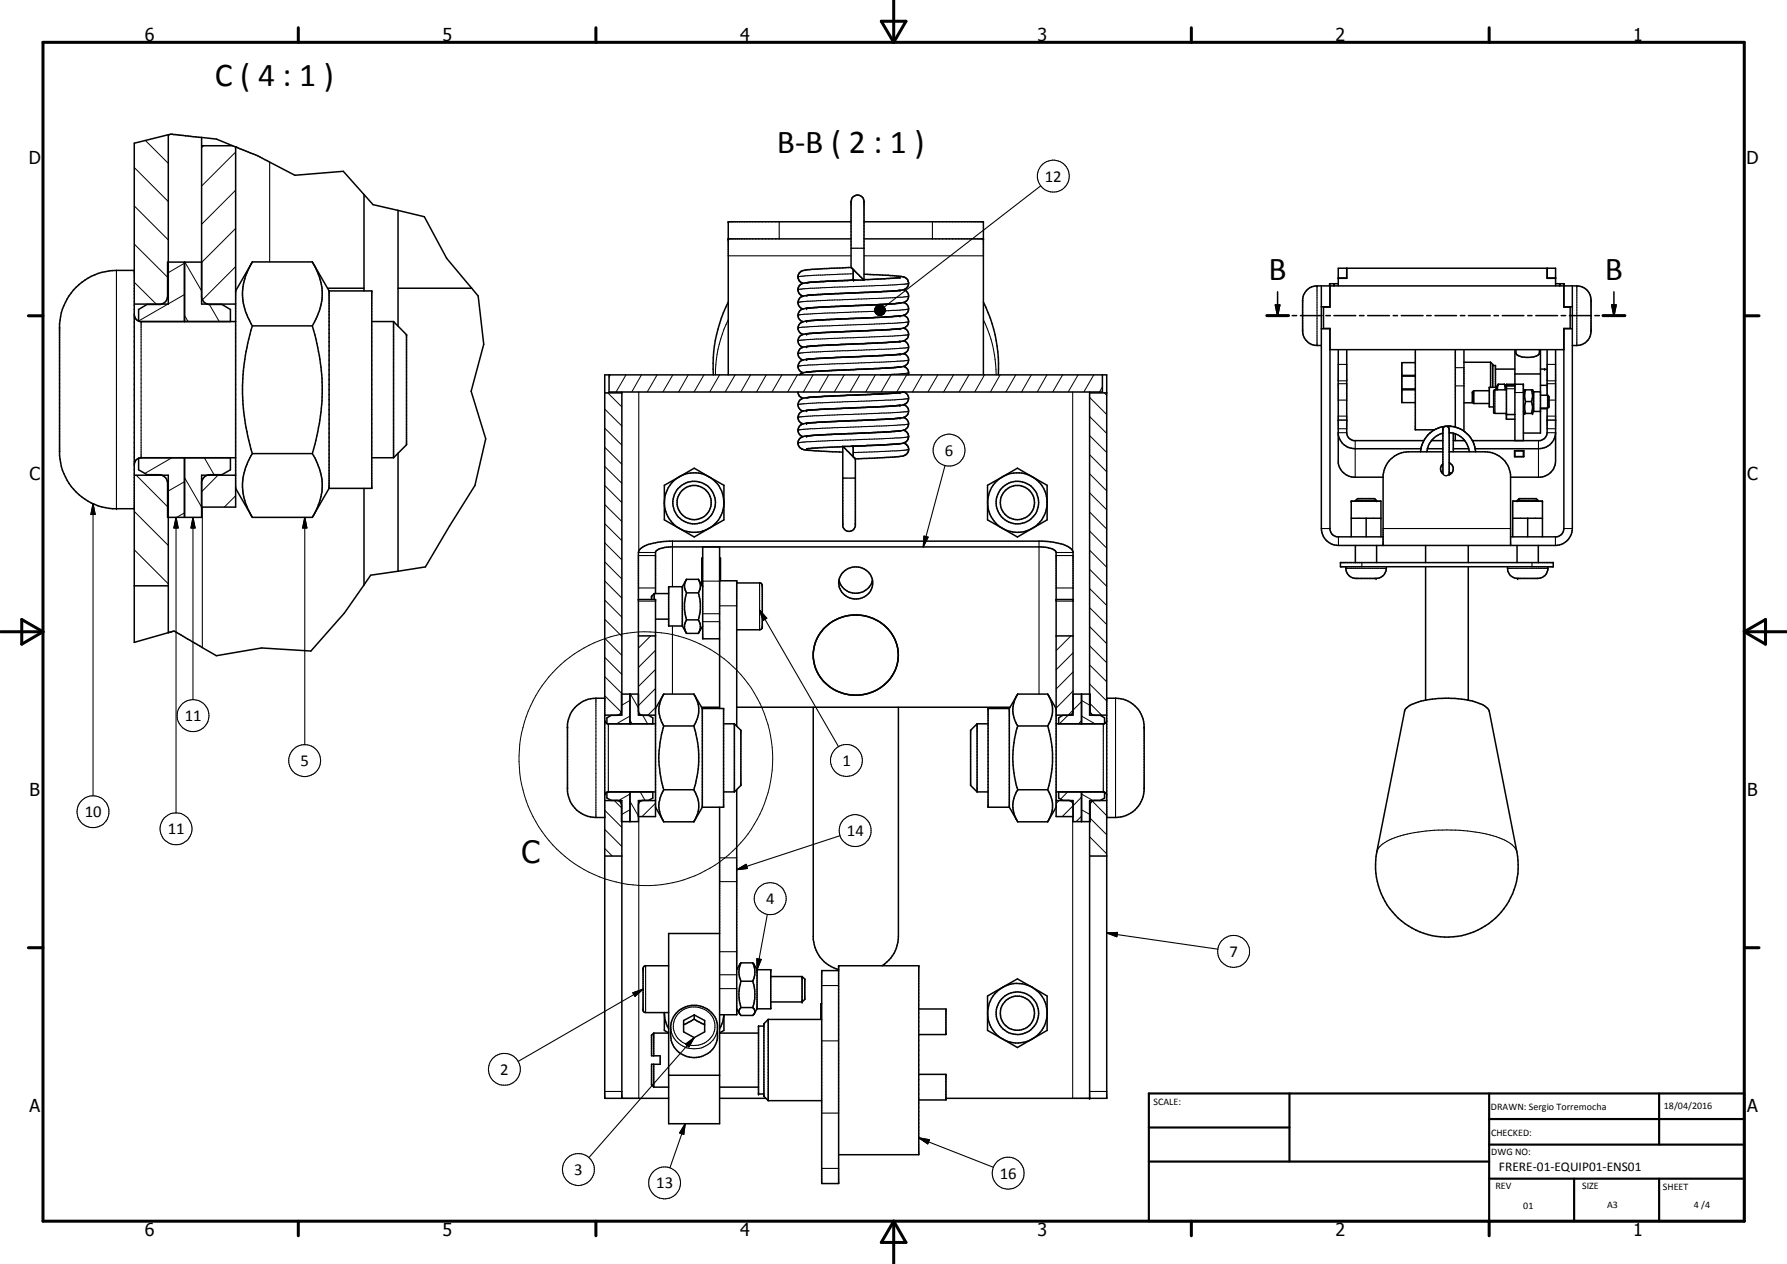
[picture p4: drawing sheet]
<svg xmlns="http://www.w3.org/2000/svg" width="420mm" height="297mm" viewBox="0 0 420 297" stroke-linecap="round" stroke-linejoin="round" font-family="sans-serif">
<defs><g id="words">
<g font-size="7.9">
<text x="50.5" y="20.3">C ( 4 : 1 )</text>
<text x="182.7" y="35.9">B-B ( 2 : 1 )</text>
<text x="298.3" y="65.7">B</text>
<text x="377.3" y="65.7">B</text>
</g>
<text font-size="7.2" x="122.6" y="202.8">C</text>
<g font-size="4.2">
<text x="34" y="9.6">6</text>
<text x="104" y="9.6">5</text>
<text x="174" y="9.6">4</text>
<text x="244" y="9.6">3</text>
<text x="314" y="9.6">2</text>
<text x="384" y="9.6">1</text>
<text x="6.8" y="38.7">D</text>
<text x="410.6" y="38.7">D</text>
<text x="7" y="112.9">C</text>
<text x="410.8" y="112.9">C</text>
<text x="7" y="187.1">B</text>
<text x="410.8" y="187.1">B</text>
<text x="7" y="261.4">A</text>
<text x="410.8" y="261.4">A</text>
<text x="34" y="290.4">6</text>
<text x="104" y="290.4">5</text>
<text x="174" y="290.4">4</text>
<text x="244" y="290.4">3</text>
<text x="314" y="290.4">2</text>
<text x="384" y="290.4">1</text>
</g>
<g font-size="3.9">
<text x="245.7" y="42.7">12</text>
<text x="222.2" y="107.1">6</text>
<text x="43.4" y="169.4">11</text>
<text x="198.1" y="180">1</text>
<text x="70.7" y="180">5</text>
<text x="19.9" y="192">10</text>
<text x="39.4" y="196">11</text>
<text x="199.1" y="196.5">14</text>
<text x="180.1" y="212.4">4</text>
<text x="289" y="224.8">7</text>
<text x="117.6" y="252.6">2</text>
<text x="135" y="276.1">3</text>
<text x="154.3" y="279.2">13</text>
<text x="235.1" y="277">16</text>
</g>
<text font-size="3.1" x="352.4" y="275.1">FRERE-01-EQUIP01-ENS01</text>
<g font-size="2.4">
<text x="271.2" y="259.7">SCALE:</text>
<text x="350.6" y="260.8">DRAWN: Sergio Torremocha</text>
<text x="391.2" y="260.6">18/04/2016</text>
<text x="350.6" y="267">CHECKED:</text>
<text x="350.6" y="271.4">DWG NO:</text>
<text x="351.6" y="279.3">REV</text>
<text x="372" y="279.4">SIZE</text>
<text x="391" y="279.6">SHEET</text>
<text x="358.1" y="284.1">01</text>
<text x="377.9" y="283.8">A3</text>
<text x="398.3" y="283.8">4 /4</text>
</g>
</g></defs>
<g fill="none" stroke="#000" stroke-width=".35">
<path d="M39.6 31.7v39.8h-8M39.6 31.7l-8 2v117.3l8-2.3M39.6 31.7l.9-.2 6.9 .8M47.4 32.3v39.2h8M47.4 32.3l3.5 .4 4.5 1.8M47.4 34.2h7.3M55.4 34.5l5.2 2.1 8.7 4.6 11.4-.9 4.9 5.4M55.4 34.5v84.7h-8M85.6 45.7l2.1 2.4 5.9 1.3M85.6 45.7v22.7M93.6 49.4l6.2 1.5 5.2 9.8 7.4 8.9 1.3 11.3-2.9 11 3.4 11.2-2.5 11-6 9.5-5.7 9.6-6.4 1M93.6 49.4v27.2"/>
<path d="M171.2 56.1h28.9M200.1 52.1h-28.9v36M203.1 52.1h28.1v36M203.1 56.1h28.1M31.6 74a1.7 1.7 0 0 0 1.3 1.6h22.5M31.6 63.5a24.2 24.2 0 0 0-6.8 .3 13.3 13.3 0 0 0-10.8 12.3v31a13.5 13.5 0 0 0 12.5 12.4h5.1M43.4 61.6v14M47.4 61.6h-8v8a1.98 1.98 0 0 1-1.7 1.9h-3.1l-2 1.2v2.7M47.4 69.9l.7 1.2 .6 .4h3.5l2 1.2v2.9M59.3 61.6l-1.1 2a12.5 12.5 0 0 0-.9 8.1 15.7 15.7 0 0 0 2 4.9M59.3 76.6a49.2 49.2 0 0 0-1.9 21.1l.8 4.7 1.1 4.2M59.3 61.6l-3.9 6.8"/>
<path d="M59.3 76.6h14.1M59.3 61.6h14.1M73.4 61.6a13.4 13.4 0 0 1 2.1 10.1l-.8 2.3-1.3 2.6M73.4 76.6a50.8 50.8 0 0 1 2.1 20.3l-.8 4.6-1.3 5.1M73.4 61.6l4 6.8M77 67.7h8.6M77.4 68.4h10v46.4h-10M77.4 68.4v46.4M87.4 75.6h5.1M92.5 75.6v32M92.5 75.6l3.1 3.1v25.8l-3.1 3.1M93.6 67.7h17.3"/>
<path d="M171.2 71a33.4 33.4 0 0 0-3.5 17.1M188.8 78.6a1.52 1.52 0 0 0-1.2 1.5 1.52 1.52 0 0 0 1.2 1.5M188.8 75.6a1.55 1.55 0 0 0-1.2 1.5 1.55 1.55 0 0 0 1.2 1.5M188.8 72.6a1.55 1.55 0 0 0-1.2 1.5 1.55 1.55 0 0 0 1.2 1.5M188.8 69.6a1.55 1.55 0 0 0-1.2 1.5 1.55 1.55 0 0 0 1.2 1.5M189.7 72.4l-.1 .1M189.7 75.4l-.1 .1M189.9 78.4l-.3 .1M190.1 72.4h.2M190.1 72.4h-.3M190.1 69.4l-1.3 .2M190.1 72.4l-1.3 .2"/>
<path d="M190.3 75.4l-1.5 .2M190.3 75.4h-.5M190.6 72.3l-.3 .1M190.6 66.3l-1 .2M190.7 69.3l-1.1 .2M190.8 66.3l-.7 .1a2.14 2.14 0 0 0-2.5 1.6l.1 .5a1.55 1.55 0 0 0 1.1 1.1M191 75.3l-.7 .1M191 72.3h-.4M191.2 78.3l-2.4 .3M191.2 66.3h-.4M191.3 69.3h-.5M191.3 69.3l-1 .1"/>
<path d="M191.5 78.3l-.9 .1M191.6 66.3h-.8M191.7 72.3l-1.4 .1M192.2 66.2l-.6 .1M192.3 78.2l-1 .1M192.3 75.2l-1.1 .1M192.3 72.2l-.4 .1M192.5 69.2l-1.2 .1M192.7 72.2h.7M192.9 72.2l-1.7 .1M193.1 66.2h-.6M193.1 78.2l-1.4 .1"/>
<path d="M193.1 75.2l-2.5 .2M193.6 78.1l-1.1 .1M193.8 72.1l-.7 .1M194.5 78.1h-1.1M194.5 75.1l-2 .1M194.7 66.1l-1.1 .1M194.8 69.1l-3.5 .2M195.1 72.1h-1.5M195.4 78.1h-.6M195.4 66.1l-3.8 .2M195.6 75.1l-2.2 .1M195.6 72.1h-1.3"/>
<path d="M196.1 78l-2.3 .1M196.5 69l-1.1 .1M196.7 72l-1.3 .1M197 69l-4.2 .2M197.2 78h-1.3M197.2 75l-2.4 .1M197.2 72l-1.3 .1M197.3 66l-1.9 .1M197.8 75l-1.9 .1M198.2 74.9h.8M198.4 74.9l-.8 .1M198.4 71.9l-1.4 .1"/>
<path d="M198.7 65.9l-3.3 .2M199 71.9l-1.4 .1M199.3 77.9l-2.8 .1M199.4 68.9l-2.4 .1M199.5 71.9h-.8M199.9 77.9l-2.1 .1M200.1 62.9v-15.6a1.52 1.52 0 0 1 1.5-1.5 1.52 1.52 0 0 1 1.5 1.5v18.5M200.1 77.9h1M200.1 74.8l-1.4 .1M200.5 77.9h-1M200.6 63.3l-.5-.4-6.3 .2a20.3 20.3 0 0 0-5.5 .7 1.58 1.58 0 0 0-.6 1.6 1.58 1.58 0 0 0 1.1 1.2M200.6 63.3v2.5"/>
<path d="M200.6 63.3l2.5 2.5M200.7 65.8l-2.8 .2M201.3 74.8h-1.4M201.3 71.8l-2 .1M201.9 71.8l-2 .1M202.3 77.8l-1.6 .1M202.5 71.8h-.8M203.1 65.8l-3.9 .1M203.1 64.4l8.4 .5a1.73 1.73 0 0 1 2 2.3l-.4 .6-.6 .3M203.5 77.7l-1.6 .1M203.5 74.7l-3 .1M203.5 71.7l-.6 .1"/>
<path d="M203.5 68.7l-3.6 .2M204 77.7l-1.5 .1M204.2 71.7h-.5M204.6 74.7l-2.7 .1M205.1 77.6l-1.4 .1M205.1 74.7h-1.4M205.3 71.6l-3 .2M206.2 77.6l-2 .1M206.2 74.6h-.5M206.2 71.6l-1.6 .1M206.4 68.6l-9.4 .4M206.7 74.6l-1.9 .1"/>
<path d="M206.9 74.5h.8M206.9 71.5h.8M207.2 74.5l-.8 .1M207.2 71.5l-1.3 .1M207.4 77.6h-2.1M207.7 77.5h.7M207.8 68.5l-3.8 .2M207.9 77.5l-1.2 .1M207.9 71.5h.7M208.1 71.5h-.7M208.6 77.5h.6M208.6 74.5h-.5"/>
<path d="M208.8 77.5h-.7M209.4 74.4l-2 .1M209.4 71.4l-.4 .1M210 77.4l-1 .1M210 74.4h-.4M210.1 71.4l-1.7 .1M210.1 68.4l-3.4 .2M210.1 68.4l-2 .1M210.4 74.3l-.3 .1M210.7 68.3l-.6 .1M210.9 71.3l-1.3 .1M211.4 71.2l-1.1 .2"/>
<path d="M211.6 77.2l-1.5 .2M211.6 65.2l-8.5 .5M211.6 71.2h.1M211.6 74.2l-.9 .1M211.6 68.2l-.7 .1M212.5 74.1a1.64 1.64 0 0 1 1.1 1.9 1.64 1.64 0 0 1-1.9 1.3l-1.9 .1M212.5 77.1a1.6 1.6 0 0 1 1.1 1.8 1.6 1.6 0 0 1-1.7 1.3l-.8 .1M212.5 71.1a1.61 1.61 0 0 1 1.1 1.9 1.61 1.61 0 0 1-1.9 1.2l-2.9 .3M212.5 68.1a1.6 1.6 0 0 1 1.1 1.8 1.6 1.6 0 0 1-1.7 1.3l-.8 .1M212.5 68.1l-2.4 .3M231.2 71a33.4 33.4 0 0 1 3.5 17.1M297.8 74.2h5.2"/>
<path d="M299.9 71.7h1l-.5 2.5zM300.4 68.6v5.6M303.8 74.2h1.1M305.8 74.2h5M310.7 67.2v57a4 4 0 0 0 4 4h51a4 4 0 0 0 4-4v-57M310.7 72.1h2M310.7 77.3h2M311.7 74.2h1.1M312.7 67.2v5h-1.5v5h1.5v47.3l.7 1.2 1 .5h10.8M313.6 66.7v.5M313.6 74.2h5.2M314.7 67.2v-4.2h51v4.2"/>
<path d="M314.7 65.3h1.9M314.7 66.7h-2.1v.5M316.6 63v2.4h-1.9M319.6 74.2h1.1M321.6 74.2h5.1M327.6 74.2h1M329.5 74.2h5.1M335.4 74.2h1.1M337.4 74.2h5.1M343.4 74.2h1M345.3 74.2h5.1M351.3 74.2h1"/>
<path d="M353.2 74.2h5.1M359.2 74.2h1M361.1 74.2h5.1M363.8 63v2.4h1.9M363.8 65.3h1.9M365.7 66.7h2v.5M366.7 66.7v.5M367.1 74.2h1M367.7 67.2v5h1.5v5h-1.5v47l-.1 .7a1.95 1.95 0 0 1-1.6 1.3h-10.8M367.7 72.1h2M367.7 77.3h2M369 74.2h5.1"/>
<path d="M375 74.2h1M376.9 74.2h5.1M379 71.7h1l-.5 2.5zM379.5 68.6v5.6M142.2 92.3h4M143.2 88.1v4h116v-4M146.2 92.1v76h-4M187.6 92.1l.1 .1a1.42 1.42 0 0 0 1.1 1.4M188.8 81.6a1.55 1.55 0 0 0-1.2 1.5 1.55 1.55 0 0 0 1.2 1.5M188.8 99.6a1.55 1.55 0 0 0-1.2 1.5 1.55 1.55 0 0 0 1.2 1.5M188.8 96.6a1.55 1.55 0 0 0-1.2 1.5 1.55 1.55 0 0 0 1.2 1.5M188.8 93.6a1.55 1.55 0 0 0-1.2 1.5 1.55 1.55 0 0 0 1.2 1.5"/>
<path d="M189.8 96.4l-.1 .1M189.9 81.4h-.3M190.1 96.4h-.3M190.1 96.4l-1.3 .2M190.2 93.4l-.6 .1M190.3 87.4h-.2a2.64 2.64 0 0 0-2.1 .7M190.6 99.4l-1 .1M190.6 84.3l-1 .2a1.64 1.64 0 0 0-1.9 1.2 1.64 1.64 0 0 0 1.1 1.9M190.7 93.3l-.4 .1M190.9 81.3l-2.1 .3M190.9 84.3l-.3 .1M191.2 99.3l-2.4 .3"/>
<path d="M191.2 96.3l-1.1 .1M191.2 81.3l-1.1 .1M191.3 87.3l-.9 .1M191.5 96.3l-1.2 .1M191.5 81.3h-.5M191.5 84.3h-.3M191.7 99.3l-1.1 .1M191.7 96.3h.6M191.7 93.3l-2.9 .3M191.7 93.3h-.7M191.9 96.3h-.6M191.9 84.2h.6"/>
<path d="M192 87.2l-2.4 .3M192.1 84.2l-2.3 .3M192.5 99.2l-.4 .1M192.7 93.2l-1 .1M192.7 84.2h.7M192.7 81.2l-1.4 .1M192.9 96.2h.7M192.9 84.2h-.6M193.1 96.2l-1 .1M193.2 87.2l-1.7 .1M193.4 99.2l-1.9 .1M193.6 81.2l-1.9 .1"/>
<path d="M193.8 96.1h.7M193.8 93.1l-1.7 .2M193.8 93.1l-.9 .1M194 87.2h-1.7M194 96.1l-.6 .1M194.3 84.1l-.5 .1M194.5 87.1l-.9 .1M194.8 99.1l-2.1 .1M194.8 81.1l-1 .1M195 81.1h.9M195.1 93.1h-1.3M195.4 81.1l-2.5 .1"/>
<path d="M195.4 84.1l-2.3 .1M195.6 96.1h-.6M195.9 99.1l-2.3 .1M195.9 84.1h-1.4M196.1 87l-1.6 .1M196.5 96.1h-2.2M196.5 99.1h-1.5M196.5 81l-.9 .1M196.5 93l-2.2 .1M197 96l-.9 .1M197 84l-1.4 .1M197.2 99h1"/>
<path d="M197.2 87l-3.2 .1M197.6 99l-1.5 .1M197.6 81h-1.5M197.8 96h-.6M197.9 93l-2.5 .1M198.2 83.9l-1.5 .1M198.2 80.9l-1.5 .1M198.7 98.9l-.9 .1M198.7 95.9l-.5 .1M199 86.9l-2.6 .1M199 86.9l-1.2 .1M199.3 80.9h-1.5"/>
<path d="M199.5 92.9l-2.5 .1M199.5 83.9h-1.1M199.9 95.9l-3.2 .1M199.9 80.9h-1.5M200.1 86.9h-1.1M200.1 83.9l-2.9 .1M200.5 92.9l-2.3 .1M200.5 98.8l-2.1 .1M200.7 80.8h1M201.1 95.8l-2.1 .1M201.1 92.8l-.6 .1M201.1 80.8l-1.6 .1"/>
<path d="M201.3 98.8l-2.3 .1M201.3 95.8h1M201.3 83.8l-1.4 .1M201.7 98.8h.8M201.7 95.8l-1.6 .1M201.9 98.8h-.8M201.9 86.8l-2.4 .1M201.9 83.8l-1.4 .1M202.3 80.8h-1M202.9 95.8h-1M202.9 92.8l-2.4 .1M203.1 83.7l-1.4 .1"/>
<path d="M203.2 86.7l-2.6 .2M203.5 80.7l-.6 .1M203.7 98.7l-.6 .1M204 92.7l-.5 .1M204.2 98.7l-1.9 .1M204.2 83.7h-1.3M204.2 80.7h-.5M204.6 95.7l-2.1 .1M204.8 98.7h-.8M204.8 86.7h-1.1M205.3 80.6l-3.4 .2M205.7 92.6l-4.2 .2"/>
<path d="M205.9 86.6l-3.4 .2M205.9 98.6l-1.3 .1M205.9 95.6l-2.8 .2M205.9 83.6l-2.4 .1M205.9 80.6l-1.3 .1M206.4 98.6l-1.3 .1M206.4 83.6l-1.8 .1M206.8 92.6l-2.3 .1M206.9 83.6h-.7M206.9 80.6h-1.2M207.2 92.6h-1M207.4 95.5l-2.3 .2"/>
<path d="M207.4 98.6h-1.2M207.5 86.5l-2.3 .2M207.9 98.6h-1.2M207.9 95.5l-1.7 .1M207.9 80.5l-1.2 .1M207.9 86.5l-1.5 .1M208.1 92.5l-.9 .1M208.4 95.5h-.7M208.4 83.5l-1.7 .1M208.4 80.5l-1.2 .1M208.4 86.5h-.5M208.8 98.5l-1.1 .1"/>
<path d="M208.8 83.5l-1.6 .1M209 80.4h.6M209.1 92.5l-1.9 .1M209.2 98.5h-1.1M209.2 83.4l-.6 .1M209.2 80.4l-1.1 .1M209.6 98.4l-.6 .1M209.6 95.4l-1.5 .1M209.8 92.4l-.4 .1M209.8 86.4l-1.1 .1M210 95.4l-1.4 .1M210 80.4h-.6"/>
<path d="M210 83.4h-.4M210.1 92.4h-.3M210.3 95.4h-.5M210.3 86.4h-.3M210.3 86.4l-2.4 .1M210.4 83.4h-.3M210.6 98.3h.3M210.6 98.3l-.6 .1M210.7 98.3l-1.3 .1M210.7 83.4h-1.7M210.9 80.3l-1.1 .1M210.9 83.3l-.3 .1"/>
<path d="M211.1 92.3l-2.5 .2M211.2 98.3h-.3M211.2 95.3l-1.1 .1M211.2 86.3l-.9 .1M211.4 80.3l-1.3 .1M211.6 98.2l-.3 .1M211.6 92.2l-.7 .1M211.6 86.2l-.2 .1M211.6 80.2l-.1 .1M211.7 95.2l-1.3 .2M211.7 83.2l-1 .2M212.5 98.1a1.6 1.6 0 0 1 1.1 1.8 1.6 1.6 0 0 1-1.7 1.3l-.9 .1"/>
<path d="M212.5 95.1a1.57 1.57 0 0 1 1.1 1.8 1.57 1.57 0 0 1-1.7 1.3l-.8 .1M212.5 95.1l-1.2 .2M212.5 92.1l-1.4 .2M212.5 83.1a1.61 1.61 0 0 1 1.1 1.9 1.61 1.61 0 0 1-1.9 1.2l-1.1 .2M212.5 80.1a1.6 1.6 0 0 1 1.1 1.8 1.6 1.6 0 0 1-1.7 1.3l-.8 .1M212.5 86.1a1.56 1.56 0 0 1 1.1 2M212.6 92.1a1.58 1.58 0 0 1 1 1.6 1.58 1.58 0 0 1-1.1 1.4M256.2 92.1v76h4M256.2 92.3h4M310.7 81.2a3.6 3.6 0 0 1-4.4-3.3v-7.4a3.4 3.4 0 0 1 3.4-3.3h61a3.3 3.3 0 0 1 3.4 3.3v7.4a3.5 3.5 0 0 1-4.4 3.3M312.7 82.2h55M314.7 82.2v26.6a3.9 3.9 0 0 0 3.5 3.3h7"/>
<path d="M314.7 98.7h1.9M316.6 82.2v19.5l.2 .6a1.84 1.84 0 0 0 1.5 1.2h16.5M332.8 85.2h-3.2v3h3.2M332.8 88.4h-3.2v3h3.2M332.8 91.6h-3.2v3h3.2M332.8 82.2v18.8h4.5M342.2 82.2v18.2M344.2 82.2v19.1M344.2 94.7h2.2M344.2 85.1h6.3M346.5 91.8v3M346.5 91.8l-.3 .3v2.4l.3 .3"/>
<path d="M346.5 94.8h3.7M346.5 91.8h3.7M350.5 85.1v5.9M350.5 85.1l.5 .5v5.4M351 85.9h.6v5.1M351.6 86.7h4.6M351.8 91h-1.6v4.6h1M351.8 91v.6M352.3 90.3h1.4M352.3 90.3l-.2 1.3M352.3 90.3l-.5 .7M353.7 90.3l.2 1.3"/>
<path d="M353.7 90.3l.5 .7M354.2 97.4h2M354.2 90.7h2M354.2 91.6h-2.7l-.3 .3 .1 5.1 .2 .2h2.7M356.2 90.3h2v13.2M356.2 82.2v21.3M356.2 87.9h6M356.2 90.3h-2v8.2h2M356.4 82.2v.8a2.32 2.32 0 0 0 2.4 1 3.3 3.3 0 0 0 3.1-.9v-.9M358.2 92.1l.3-.5h1.8l.3 .5M358.2 96.7l.3 .5h1.8l.3-.5M358.7 94.4l-.2 1 .2 1.8"/>
<path d="M358.7 91.6l-.2 1.1 .2 1.7M358.7 94.4h1.4M360.1 91.6l.2 1.1-.2 1.7M360.1 94.4l.2 1-.2 1.8M360.6 92.1v4.6M360.6 92.1h1.6M360.6 96.7h1.6M362.2 82.2v19.6h-4M362.2 86.7l1.6 .1M362.2 96.1h1.6M362.2 90.6h1.6M362.2 92.9h1.7"/>
<path d="M362.2 95.9h1.7M363.2 86.7v.1M363.8 82.2v10.7M363.8 95.9v5.8a2 2 0 0 1-1.7 1.8h-15.9M363.8 98.7h1.9M363.9 92.9v3M363.9 92.9l.3 .3v2.3l-.3 .4M365.7 82.2v26.2a3.9 3.9 0 0 1-3.5 3.7h-7M31.6 111.7h8v37M32.6 107.7v2.7l2 1.1h2.8a2.09 2.09 0 0 1 2 2.1v8h8v-9.9h8M43.4 107.6v14M54.2 107.6v2.8l-2 1.1h-2.8a2.09 2.09 0 0 0-2 1.7"/>
<path d="M55.4 107.6h-22.2l-.8 .2a1.45 1.45 0 0 0-.8 1.4M55.4 114.8l3.9 6.8M59.3 106.6a15.5 15.5 0 0 0-2.2 5.7 12.8 12.8 0 0 0 .6 5.8l.5 1.4 1.1 2.1M59.3 106.6h14.1M73.4 106.6a12.9 12.9 0 0 1 1.5 12l-1.5 3M77.4 114.8l-4 6.8M85.6 114.8v22.7M87.4 107.6h5.1M93.6 106.5v27.7M166.7 112.1a7 7 0 0 0-9.6 2.5 7 7 0 0 0 2.6 9.6M166.7 112.1l3.5 1.9v8.2l-7 4-3.5-2M166.7 112.1l-3.5-2.1-7 4v8.2l3.5 2"/>
<path d="M166.7 112.1a7.1 7.1 0 0 1 3.5 5.8M170.2 118.5a7 7 0 0 1-10.5 5.7M188.8 102.6a1.6 1.6 0 0 0-1.1 1.9 1.6 1.6 0 0 0 1.7 1.2l8.8 .6M190.1 102.4l-.5 .1M190.3 102.4l-1.5 .2M191.2 102.3l-.9 .1M192.3 102.2l-1.1 .1M194.8 102.1l-3.6 .2M196.3 102l-3.6 .2M198.2 104.9l-8.6 .6M198.2 104.9v18.8a1.51 1.51 0 0 0 1.4 1.2 1.51 1.51 0 0 0 1.5-1.2v-16l-.5-.3M198.2 104.9l2.4 2.5"/>
<path d="M199.5 101.9l-4.5 .2M200.6 104.9h-2.4M200.6 104.9v2.5M201.2 104.8l-.6 .1M202.6 104.8l-2 .1M202.6 104.8h-.6M203.7 101.7l-3.6 .2M204 104.7l-.9 .1M204.2 101.7l-7.1 .3M205.4 104.6l-2.8 .2M205.9 104.6l-1.3 .1M206.4 101.6l-2.2 .1"/>
<path d="M207.2 104.6h-1.3M207.9 101.5l-1 .1M209.4 104.4l-1.9 .2M209.7 104.4l-3.8 .2M210 101.4l-3.6 .2M210.1 104.4h-.4M210.5 104.4h-.8M210.6 101.3l-2.2 .2M210.6 101.3h.4M210.6 101.3l-.3 .1M211.5 101.3h-.6M211.5 104.3l-1 .1"/>
<path d="M211.6 101.2v.1M212.4 104.1l-1.9 .3M212.5 104.1a1.58 1.58 0 0 1 1.1 1.9 1.58 1.58 0 0 1-1.8 1.2l-10.7 .6M212.5 101.1l.9 .7 .2 .9-.3 .8-.9 .6M242.7 112.1a7 7 0 0 0-9.6 2.5 7 7 0 0 0 2.6 9.6M242.7 112.1l3.5 1.9v8.2l-7 4-3.5-2M242.7 112.1l-3.5-2.1-7 4v8.2l3.5 2M242.7 112.1a6.8 6.8 0 0 1 3.5 5.8M246.2 118.5a7 7 0 0 1-10.5 5.7M314.7 102.2a4 4 0 0 0 3.9 3.3h15.5M318.7 117.6h5M318.7 117.6l.5-.4h4l.5 .4"/>
<path d="M318.7 117.6v.2M323.7 117.6v.2M335.6 105.5h3.6M336.5 103.5h2.7M339.2 109a1.49 1.49 0 0 0 .2 2.4M339.2 106.2h-8a6.1 6.1 0 0 0-6 5.4v16.6M339.2 101.8a5.1 5.1 0 0 0-3.7 4.4M339.7 100.2a6.5 6.5 0 0 0-5.7 6M340 100.2h1.2M340 100.2l-.5 .2-.3 .3v10.6M340 100.2l.5 .2 .2 .5v10.7M340.5 100.3v-.1a6.5 6.5 0 0 1 6.5 6"/>
<path d="M340.7 108.8a1.53 1.53 0 0 1 1 1.5 1.53 1.53 0 0 1-1.3 1.4M340.7 106.2h8.5a6.1 6.1 0 0 1 6 5.4v16.6M340.7 111.2h.6M340.7 101.6a5 5 0 0 1 4.8 4.6M341.7 103.5h2.7M341.7 105.5h3.6M341.7 101.8v4.4M342.2 102v1.5M344.2 103.3v.2M356.1 105.9h2.2v1.4h-2.2zM356.2 105.9v1.4M356.2 106h2"/>
<path d="M356.7 117.6h5M356.7 117.6l.5-.4h4l.5 .4M356.7 117.6v.2M358.2 105.9v1.4M361.7 117.6v.2M365.7 101.7a3.9 3.9 0 0 1-4 3.8h-14.8M31.6 137.7h8M59.3 121.6h14.1M85.6 137.5l-4.6 6.6-7.9 8.9-11.6-.7-10.6 1.8-9.2-5.4a1.73 1.73 0 0 0-1.9-.1l-.2 .1M93.6 134.2l-6.4 1-1.6 2.3M153.8 139.5l-.6 .6v.8M153.8 139.5v1.4"/>
<path d="M153.8 139.5h3.4M154.1 139.5v-9.8a3 3 0 0 1 2.6-1.1l88.1-.1a5.2 5.2 0 0 1 3.4 1l.1 .3v62.1h4M160.4 137.9h-3.2v9.2h3.2M160.4 137.9v9.2M161.4 136.1l-.3 .8a2.71 2.71 0 0 0 .3 2.4M161.4 139.3l-.5 2.4v1.6l.5 2.4M161.4 136.1l-1 1.8M161.4 139.3h2.8M161.4 136.1h2.8M164.2 136.1l.5 1.2-.1 1-.4 1M164.2 139.3l.1 .4a10.4 10.4 0 0 1 0 5.5l-.1 .5M164.2 136.1l1 1.8"/>
<path d="M165.1 137.7h.1M165.2 131.1h-.2v6.4M165.2 128.5v21.6h4M169.2 131.1h.2v5.4M169.2 128.5v38M169.2 136.5h4v34.1M173.2 137h5.4l.4 .1 .2 .5v9.8l-.1 .3-.5 .3h-5.4M197.3 136.3a4.1 4.1 0 0 0 3.9 3.1 4.1 4.1 0 0 0 3.9-3.1M197.9 134.8a4 4 0 0 1 5.4-1.1 4 4 0 0 1 1.3 5.3 4 4 0 0 1-4.8 1.5 4 4 0 0 1-2.5-4.4zM315.2 132.2h50v1h-50zM316.4 133.2a2.43 2.43 0 0 0 2.4 2.7h4.7a2.42 2.42 0 0 0 2.5-2.7M317.7 126.2v-8.4h7v8.4"/>
<path d="M317.7 121.8h7M318.7 128.2v4M321.2 121.8v4.4M323.7 128.2v4M335.2 128.2v4M335.2 133.2v31.3M345.2 128.2v4M345.2 133.2v31.3M354.4 133.2a2.43 2.43 0 0 0 2.4 2.7h4.8a2.37 2.37 0 0 0 2.3-2.7M355.7 126.2v-8.4h7v8.4M355.7 121.8h7M356.7 128.2v4"/>
<path d="M359.2 121.8v4.4M361.7 128.2v4M150.1 149.4h4M150.1 140.9h4v51h-4M154.1 145.5h3.1M160.4 147.1l1 1.7M161.4 145.7l-.3 .8a2.71 2.71 0 0 0 .3 2.3M161.4 145.7h2.8M161.4 148.8h2.8M164.2 145.7l.5 1.2-.1 .9-.4 1M165.2 147.1l-1 1.7M191.2 154.3l.4 2.2"/>
<path d="M191.7 156.8l1.4 2.6M192 157.5l.6 1.3M192.6 149.1a8.8 8.8 0 0 0-.8 8.1M192.9 159.1a10.7 10.7 0 0 0 3 2.8M193.3 159.7l.5 .6M193.8 147.6l-.9 1.2M196.2 145.8l-1.9 1.3M197.6 145.2a9.5 9.5 0 0 0-6.4 8.4M198.7 144.8l-.7 .2M199.8 144.6l-.7 .1M201 144.5l-.8 .1M201.4 144.5l.8 .1"/>
<path d="M202.6 144.6l.7 .1M203.7 144.8a9.3 9.3 0 0 1 6.6 13.1M205.5 145.5a10.3 10.3 0 0 0-9 .1M206.2 145.8l1.9 1.3M208.4 147.4l.9 1.1 .8 1.2M209.1 159.7a10 10 0 0 1-5.4 3.4M210.1 158.2l-.8 1.2M210.3 150l.3 .7M210.7 151l.2 .8M210.9 156.1l-.2 .7a9.3 9.3 0 0 1-2.3 3.7M211 152.1l.1 .8M211.1 155.1l-.1 .6"/>
<path d="M211.1 153.2v1.5M248.3 149.4h4M248.3 140.9h4M142.2 164.1h-2.1a6.8 6.8 0 0 0-6.7 6.1v15.8a6.7 6.7 0 0 0 6.7 6.1h2.1M142.2 169.3l.1 .4 .5 .4h11.3M148.1 163.1v7M150.1 167.1l.1 .5 .5 .4 1.8 .1 1 .6v1.4M150.1 163.1h-4v4.2a.95 .95 0 0 1-1 .8h-1.4l-1 .6v1.4M154.1 168.1h-4v-38.5a4.2 4.2 0 0 1 3.4-1.9l3.9-.5h87.6a10.9 10.9 0 0 1 7 2l.3 .4v38.5h-4M156.1 163.1h7M156.1 163.1a6.6 6.6 0 0 0 0 7.5M156.1 170.6a24.7 24.7 0 0 0 0 15"/>
<path d="M156.1 163.1l-2 3.4M156.1 170.6h7M163.1 163.1a6.6 6.6 0 0 1 0 7.5M163.1 170.6a24.8 24.8 0 0 1 0 15M163.1 163.1l2 3.4M164.9 166.2h4.3M165.1 166.5h5v23.2h-5M165.1 166.5v23.2M170.1 170.1h2.6M172.7 170.1v16M172.7 170.1l1.5 1.5v13l-1.5 1.5M173.2 166.2h64.3"/>
<path d="M191.2 166.2v54.6a8.1 8.1 0 0 0 6 7M194.3 160.8a9.1 9.1 0 0 0 3.3 1.9M196.2 162.1l.7 .3M198 162.9l.7 .2M199.1 163.2l.7 .1M200.2 163.3l.8 .1M202.2 163.3l-.8 .1M203.3 163.2l-.7 .1M208.1 160.8a10.3 10.3 0 0 1-10.8 1.8M211.2 166.2v53.9a8.1 8.1 0 0 1-3.8 6.8M229.7 170.1h2.6M229.7 170.1v16"/>
<path d="M229.7 170.1l-1.5 1.5v13l1.5 1.5M237.3 166.5h-5v23.2h5M237.3 166.5v23.2M239.3 163.1h7M239.3 170.6h7M239.3 170.6a24.3 24.3 0 0 0 0 15M239.3 163.1a6.5 6.5 0 0 0 0 7.5M239.3 163.1l-2 3.4M246.3 163.1a6.6 6.6 0 0 1 0 7.5M246.3 170.6a24.7 24.7 0 0 1 0 15M246.3 163.1l2 3.4M252.3 167.3l-.6 .7-1.8 .1-1 .6v1.4"/>
<path d="M252.3 163.1h4l.1 4.5 .5 .4 1.8 .1 1 .6v1.4M254.3 163.1v7M260.2 164.1h2.1a6.8 6.8 0 0 1 6.7 6.7v14.6a6.7 6.7 0 0 1-6.7 6.7h-2.1M260.2 169.3l-.1 .4-.5 .4h-11.3M330.6 166.5a11.4 11.4 0 0 1 6.9-2.3 20.4 20.4 0 0 1 11.7 1.8l.8 .7 .2 .5 6.4 33a16.8 16.8 0 0 1-16.4 20 16.8 16.8 0 0 1-16.5-20l6.6-33.2zM142.2 188.1h4v70M142.7 186.2v1.3l1 .6h1.6l.7 .6 .1 4.4h4v-5h4M148.1 186.1v7M153.5 186.1v1.4l-1 .6h-1.6a.95 .95 0 0 0-.8 1M154.1 186.1h-11.1l-.6 .3-.2 .5M154.1 189.7l2 3.4M156.1 185.6a6.6 6.6 0 0 0 0 7.5"/>
<path d="M156.1 185.6h7M156.1 193.1h7M163.1 185.6a6.7 6.7 0 0 1 0 7.5M165.1 189.7l-2 3.4M169.2 189.7v74.4h-12v-44.7h12M170.1 186.1h2.6M173.2 185.6v52.9h-4M229.7 186.1h2.6M237.3 189.7l2 3.4M239.3 185.6h7M239.3 193.1h7M239.3 185.6a6.6 6.6 0 0 0 0 7.5"/>
<path d="M246.3 185.6a6.7 6.7 0 0 1 0 7.5M248.3 186.1h11.1l.7 .4 .1 .4M248.3 189.7l-2 3.4M248.9 186.1v1.4l1 .6 1.8 .1 .6 .7M254.3 186.1v7M259.7 186.2v1.3l-1 .6h-1.6l-.7 .6-.1 4.4h-4v-5h-4M260.2 188.1h-4v70M142.2 201.2h4M256.2 201.2h4M157.2 226.9h-5.4l-.5 .3-.1 .4v9.8l.1 .3 .5 .3h5.4M159 238.1a5.6 5.6 0 0 1 5.7-1.7 5.6 5.6 0 0 1 4 4.5v3.1a5.6 5.6 0 0 1-5.7 4.5 5.6 5.6 0 0 1-5.3-5 9.1 9.1 0 0 1 .2-3.6zM160.7 239.8l2.5-1.3 2.5 1.3v2.7l-2.5 1.3-2.5-1.3z"/>
<path d="M163.2 239.5l-2.5 1.3M163.2 238.5v1M163.2 239.5l2.5 1.3M173.2 237.1l.7 1.1M174.2 236.8a1.2 1.2 0 0 0 0 1.8h2.8l.4-.6a1.14 1.14 0 0 0-.4-1.2M174.2 226.3a5.2 5.2 0 0 0 0 4.3M174.2 226.3l-1 1.6M174.2 230.6a10.5 10.5 0 0 0 0 6.2M174.2 236.8h2.8M174.2 230.6h2.8M174.2 226.3h2.8M177 226.3l1 1.6"/>
<path d="M177 226.3a4.8 4.8 0 0 1 0 4.3M177 230.6a9.7 9.7 0 0 1 0 6.2M178 227.9h3.2v9.2h-3.2M178 227.9v9.2M178 237.1l-.7 1.1M180.6 239.6v19.1M180.6 239.6l-1 1v17l1 1.1M180.6 239.6h12.6M181.2 229.5h7.4M181.2 235.5h7.4M188.6 229.5v6M188.6 229.5l.6 .6v4.8l-.6 .6"/>
<path d="M193.2 235.9h-.2v3.7M197.2 228.1h-4v50h4v-51.2h18.8v44.5h-18.8M216 237.1h6.4v6h-6.4M242.7 232a7 7 0 0 0-9.6 2.6 7 7 0 0 0 2.6 9.5M242.7 232l3.5 2.1v8l-7 4.1-3.5-2.1M242.7 232a7 7 0 0 1 3.5 5.9M242.7 232l-3.5-2-7 4.1v8l3.5 2M246.2 238.5a7 7 0 0 1-10.5 5.6M153.7 242.8l-.5 .4v4.9h2v2h-2v4.9l.5 .5M153.7 242.8v5.3M153.7 250.1v5.4M153.7 255.5h3.5"/>
<path d="M157.2 252.7h12M157.2 258.1h-15v-170h118v170h-37.8M157.2 241.7l-.8-2.1-.2-1.6v4.1l1 .6-3.5 .1M169.2 258.1h10.8M169.2 241.7l.7-1.5 .3-1.7v3.6l-1 .6 9.1 .1M169.2 255.5h9.1M179.6 241.1h-1.3v16h1.3M180.6 258.7h12.6M216 252.5h6.4v6h-6.4"/>
<circle cx="163.2" cy="118.1" r="5"/>
<circle cx="163.2" cy="118.1" r="4"/>
<circle cx="239.2" cy="118.1" r="5"/>
<circle cx="239.2" cy="118.1" r="4"/>
<circle cx="239.2" cy="238.1" r="5"/>
<circle cx="239.2" cy="238.1" r="4"/>
</g>
<g fill="none" stroke="#000" stroke-width=".25">
<path d="M63.4 38.1v23.5M183.2 52.1v4M200.1 58.3h3M219.2 52.1v4M244.7 43.7l-36.8 28.4M27.4 63.5v56M32.6 75.4l.6 .2v32l-.6 .1M171.2 60.1h28.9M171.2 75.1a28.4 28.4 0 0 0-3 13M187.7 77.1h.1M187.7 71.1h.1M187.7 68.1h.1"/>
<path d="M187.7 65.1h.1M200.6 64.3l-9.1 .4-3.8 .4M203.1 60.1h28.1M205.7 72.6l.2 1.1zM205.7 72.9l.2 .8zM205.7 73.2l.2 .5zM205.8 72.4l.1 1.3zM205.8 73.4l.1 .3zM205.9 72.1l.2-.2-.2 1.8zM205.9 72.1v1.6l-.1-1.3zM205.9 73.7l.4 .3zM205.9 73.7l.7 .4z"/>
<path d="M205.9 73.7l1 .4zM205.9 73.7l1.2 .4zM205.9 73.7l1.5 .3-.3 .1zM205.9 73.7l1.7 .2-.2 .1zM205.9 73.7h1.9l-.2 .2zM205.9 73.7l2.1-.2-.2 .2zM205.9 73.7l2.2-.4-.1 .2zM205.9 73.7l2.3-.7-.1 .3zM205.9 73.7l2.3-.9v.2zM205.9 73.7l2.2-1.2 .1 .3zM205.9 73.7l2.1-1.4 .1 .2zM205.9 73.7l1.9-1.7 .2 .3z"/>
<path d="M206.1 71.9l.2-.1-.4 1.9zM206.3 71.8l.3-.1-.7 2zM206.6 71.7l.2-.1-.9 2.1zM206.8 71.6l.3 .1-1.2 2zM207.1 71.7h.3l-1.5 2zM207.4 71.7l.2 .1-1.7 1.9zM207.6 71.8l.2 .2-1.9 1.7zM213.6 78.6h.1M213.6 75.6h.1M213.6 78.6l-3.8 .4-17.9 .7-4.2 .4M213.6 72.6l-2.9 .3-16.7 .7-6.3 .4M213.6 75.6l-3.8 .4-19.2 .8-2.9 .3"/>
<path d="M213.6 69.6l-1.5 .2-4.8 .3-17.5 .7-2.1 .3M213.6 66.6l-1 .2-4.2 .3-17.8 .6-2.9 .4M231.2 75.1a29.2 29.2 0 0 1 3 13M309.7 67.2v14M370.7 67.2v14M150.2 92.1v37.4M187.7 98.1h.1M187.7 86.1h.1M187.7 95.1h.1M213.6 93.6l-3.3 .4-17.9 .7-4.7 .4M213.6 96.6l-4.3 .4-17.8 .7-3.8 .4M213.6 99.6l-1 .2-4.2 .3-17.8 .7-2.9 .3"/>
<path d="M213.6 84.6a16.1 16.1 0 0 1-4.7 .4l-18.7 .8-2.5 .3M213.6 81.6l-2.5 .3-20.1 .8-3.3 .4M213.6 87.6l-6.6 .5M252.2 92.1v37.4M314.7 90.2h1.9M314.7 94h1.9M314.7 89.5h1.9M314.7 97.8h1.9M314.7 85.6h1.9M342.2 90.7h2M342.2 86.4h2M351.5 91.6v5.6"/>
<path d="M354.2 97.4h2M354.2 91.4h2M354.2 90.3h2M354.2 90.7h2M356.2 92.2h2M363.8 90.2h1.9M363.8 89.5h1.9M363.8 97.8h1.9M363.8 85.6h1.9M364.2 94h1.5M21.9 118.4l.5 2.5h-1zM21.9 118.4v68.6"/>
<path d="M27.4 119.5h.1M47.6 119.2v33M187.7 101.1h.1M198.2 112.4h.1M198.2 112.4h2.9M201.1 112.4h.1M213.6 102.6v.1M213.6 105.6l-2.9 .4-10.1 .3M213.6 102.6l-1.5 .3-4.8 .2-17.5 .7-2.1 .3M222.2 109.4l-5.1 19.1M314.7 100.8h1.9M314.7 101.7h1.9"/>
<path d="M318.6 103.5v8.6M339.4 111.4l.4 .4 .6-.1M339.8 100.2a6.5 6.5 0 0 0-5.8 6M340.5 100.2a6.5 6.5 0 0 1 6.5 6M361.7 103.5v8.6M363.8 100.8h1.9M363.8 101.7h1.9M41.4 121.6l.5 2.5h-1zM41.4 121.6v69.4M45.4 121.6l.5 2.5h-1zM45.4 121.6v42.8M71.7 121.6l.5 2.5h-1z"/>
<path d="M71.7 121.6v53.4M150.1 129.8h4M150.1 130.6h4M150.1 138.2h4M158.1 127.2v10.7M165.2 136.6h4M178.6 137v11M217.2 126l1 .2-1.1 2.3zM244.3 127.2v35.9M248.3 129.8h4M248.3 130.6h4M248.3 138.2h4"/>
<path d="M310.7 124.2h2M314.7 126.2v2M316.4 133.6h9.6M320.2 132.2v1M325.2 124.2h30M354.4 133.6h9.5M360.2 132.2v1M363.9 133.6h.1M365.7 126.2v2M367.7 124.2h2M150.1 141.3h4M158.1 147.1v16"/>
<path d="M165.2 146.1h4M165.2 144.2h4M169.2 142.4h4M178.6 143.4l1.7 1.9-.9 .5zM178.6 143.4l18.5 32M248.3 141.3h4M140.1 164.1v28M142.7 170.1h.3v16l-.3 .1M259.7 170.1h-.3v16l.3 .1M262.3 164.1v28M150.2 191.9v66.2M197.5 196.4l-24.3 8"/>
<path d="M252.2 191.9v66.2M169.2 201.6h4M169.2 207.2h4M173.2 204.4l2.2-1.3 .3 1zM180.4 214.9l-2.4 13M260.2 219.2l2.6-.1-.2 1zM260.2 219.2l26.1 3.9M323.7 200.2a4.6 4.6 0 0 1 2.9-2.8 39.4 39.4 0 0 1 20.3-1.9 16.4 16.4 0 0 1 9 3.4l.7 1.3M148.8 233.3l2.4-.8-1.9 1.6zM151.2 232.5l-29.4 16.9M151.8 226.9v11.1M159.3 238.4a4.9 4.9 0 0 1 5.7-1.5 4.9 4.9 0 0 1 3.1 5 5 5 0 0 1-5 3.8 5 5 0 0 1-4.8-4v-1l.3-1z"/>
<path d="M169.2 232.3h4M169.2 229.1h4M169.2 223.6h4M178 225.3l1 .2-1 2.4zM193.2 231.6h4M142.2 256.5h4M157.7 241.4a5.6 5.6 0 0 0 5.2 5 5.6 5.6 0 0 0 5.8-4.5v-.5M161.2 245.4l2-1.6-1.2 2.2zM163.2 243.8l-24.7 28.2M193.2 244.6h4M256.2 256.5h4M161.1 264.1l-.3 2.5-1-.4z"/>
<path d="M161.1 264.1l-3.6 10.3M193.2 261.6h4M193.2 274.6h4M216 267.4l2.5 .4-.4 1zM216 267.4l17.6 6.9"/>
<circle cx="247.6" cy="41.4" r="3.8"/>
<circle cx="223.1" cy="105.8" r="3.7"/>
<circle cx="45.4" cy="168.2" r="3.7"/>
<circle cx="71.6" cy="178.7" r="3.7"/>
<circle cx="199" cy="178.7" r="3.7"/>
<circle cx="21.9" cy="190.8" r="3.7"/>
<circle cx="41.4" cy="194.8" r="3.8"/>
<circle cx="201.1" cy="195.2" r="3.8"/>
<circle cx="181.1" cy="211.2" r="3.8"/>
<circle cx="290.1" cy="223.6" r="3.7"/>
<circle cx="118.6" cy="251.3" r="3.8"/>
<circle cx="136" cy="274.8" r="3.8"/>
<circle cx="156.3" cy="278" r="3.7"/>
<circle cx="237" cy="275.7" r="3.7"/>
</g>
<g fill="#000">
<circle cx="55.4" cy="34.5" r=".18"/>
<circle cx="171.2" cy="52.1" r=".18"/>
<circle cx="171.2" cy="56.1" r=".18"/>
<circle cx="231.2" cy="56.1" r=".18"/>
<circle cx="95.6" cy="78.7" r=".18"/>
<circle cx="189.6" cy="75.5" r=".18"/>
<circle cx="189.6" cy="72.5" r=".18"/>
<circle cx="189.6" cy="78.5" r=".18"/>
<circle cx="200.7" cy="65.8" r=".18"/>
<circle cx="211.6" cy="74.2" r=".18"/>
<circle cx="211.6" cy="68.2" r=".18"/>
<circle cx="211.6" cy="65.2" r=".18"/>
<circle cx="211.6" cy="77.2" r=".18"/>
<circle cx="189.6" cy="96.5" r=".18"/>
<circle cx="189.6" cy="81.4" r=".18"/>
<circle cx="189.6" cy="84.5" r=".18"/>
<circle cx="189.6" cy="99.5" r=".18"/>
<circle cx="211.6" cy="92.2" r=".18"/>
<circle cx="211.6" cy="83.2" r=".18"/>
<circle cx="211.6" cy="98.2" r=".18"/>
<circle cx="211.6" cy="95.2" r=".18"/>
<circle cx="211.6" cy="80.2" r=".18"/>
<circle cx="329.6" cy="91.6" r=".18"/>
<circle cx="351.2" cy="91.9" r=".18"/>
<circle cx="351.2" cy="96.8" r=".18"/>
<circle cx="354.2" cy="97.4" r=".18"/>
<circle cx="354.2" cy="90.7" r=".18"/>
<circle cx="354.2" cy="90.3" r=".18"/>
<circle cx="356.2" cy="90.3" r=".18"/>
<circle cx="358.2" cy="90.3" r=".18"/>
<circle cx="358.5" cy="91.6" r=".18"/>
<circle cx="358.5" cy="97.2" r=".18"/>
<circle cx="360.3" cy="97.2" r=".18"/>
<circle cx="360.3" cy="91.6" r=".18"/>
<circle cx="363.2" cy="86.7" r=".18"/>
<circle cx="363.9" cy="92.9" r=".18"/>
<circle cx="364.2" cy="95.5" r=".18"/>
<circle cx="31.6" cy="119.5" r=".18"/>
<circle cx="189.6" cy="102.5" r=".18"/>
<circle cx="200.6" cy="104.9" r=".18"/>
<circle cx="201.1" cy="107.8" r=".18"/>
<circle cx="317.7" cy="117.8" r=".18"/>
<circle cx="323.7" cy="117.6" r=".18"/>
<circle cx="356.7" cy="117.6" r=".18"/>
<circle cx="357.2" cy="117.2" r=".18"/>
<circle cx="362.7" cy="117.8" r=".18"/>
<circle cx="153.8" cy="139.5" r=".18"/>
<circle cx="323.5" cy="135.9" r=".18"/>
<circle cx="356.8" cy="135.9" r=".18"/>
<circle cx="153.2" cy="140.1" r=".18"/>
<circle cx="179.2" cy="147.4" r=".18"/>
<circle cx="133.4" cy="170.8" r=".18"/>
<circle cx="269" cy="170.8" r=".18"/>
<circle cx="151.2" cy="237.4" r=".18"/>
<circle cx="151.2" cy="227.6" r=".18"/>
<circle cx="178" cy="227.9" r=".18"/>
<circle cx="181.2" cy="227.9" r=".18"/>
<circle cx="188.6" cy="229.5" r=".18"/>
<circle cx="188.6" cy="235.5" r=".18"/>
<circle cx="197.2" cy="226.9" r=".18"/>
<circle cx="216" cy="226.9" r=".18"/>
<circle cx="178.3" cy="257.1" r=".18"/>
<circle cx="256.2" cy="258.1" r=".18"/>
</g>
<g fill="none" stroke="#000" stroke-width=".71">
<path d="M10.1 9.9h400v277.1h-400zM70.1 6.5v3.4M140.1 6.5v3.4M207.2 5h5.8l-2.9 4.9zM210.1 0v9.9M280.1 6.5v3.4M350.1 6.5v3.4M6.7 74.2h3.4M297.8 74.2h5.2M376.9 74.2h5.1M410.1 74.2h3.5M.1 148.5h10"/>
<path d="M5.1 145.6l5 2.9-5 2.9zM410.1 148.5h10M410.1 148.5l5-2.9v5.8zM6.7 222.7h3.4M410.1 222.7h3.5M70.1 287v3.4M140.1 287v3.4M210.1 287v10M210.1 287l2.9 5h-5.8zM280.1 287v3.4M350.1 287v3.4"/>
</g>
<path d="M270.1 257h140v30h-140zM303.2 257v16M350.1 257v30M390.1 257v12M270.1 265h33.1M270.1 273h80M350.1 277h60M350.1 269h60M350.1 263h60M370.1 277v10M390.1 277v10" fill="none" stroke="#000" stroke-width=".51"/>
<g fill="#000">
<path d="M205.9 73.7l.4 .3zM205.9 73.7l.7 .4zM205.9 73.7l1 .4zM205.9 73.7l1.2 .4zM205.9 73.7l1.5 .3-.3 .1zM205.9 73.7l1.7 .2-.2 .1zM205.9 73.7h1.9l-.2 .2zM205.9 73.7l2.3-.7-.1 .3zM205.9 73.7l2.3-.9v.2zM205.9 73.7l2.2-1.2 .1 .3zM205.9 73.7l2.1-1.4 .1 .2zM205.9 73.7l1.9-1.7 .2 .3z"/>
<path d="M207.6 71.8l.2 .2-1.9 1.7zM207.4 71.7l.2 .1-1.7 1.9zM207.1 71.7h.3l-1.5 2zM206.8 71.6l.3 .1-1.2 2zM206.6 71.7l.2-.1-.9 2.1zM206.3 71.8l.3-.1-.7 2zM206.1 71.9l.2-.1-.4 1.9zM205.9 72.1l.2-.2-.2 1.8zM205.9 72.1v1.6l-.1-1.3zM205.8 72.4l.1 1.3zM205.7 72.6l.2 1.1zM205.7 72.9l.2 .8z"/>
<path d="M205.7 73.2l.2 .5zM205.8 73.4l.1 .3zM299.9 71.7h1l-.5 2.5zM379 71.7h1l-.5 2.5zM21.9 118.4l.5 2.5h-1zM41.4 121.6l.5 2.5h-1zM45.4 121.6l.5 2.5h-1zM71.7 121.6l.5 2.5h-1zM217.2 126l1 .2-1.1 2.3zM178.6 143.4l1.7 1.9-.9 .5zM173.2 204.4l2.2-1.3 .3 1zM260.2 219.2l2.6-.1-.2 1z"/>
<path d="M148.8 233.3l2.4-.8-1.9 1.6zM178 225.3l1 .2-1 2.4zM161.2 245.4l2-1.6-1.2 2.2zM161.1 264.1l-.3 2.5-1-.4zM216 267.4l2.5 .4-.4 1z"/>
</g>
<g fill="none" stroke="#000" stroke-width=".24">
<path d="M31.6 39.4l8 8M34.2 33l5.4 5.4M47.9 34.2l-.5 .5M55.4 35.7l-8 8M31.6 57.4l8 7.9M31.6 48.4l8 8M55.4 44.7l-8 8M55.4 53.7l-8 8M31.6 66.3l5.1 5.2M43.4 74.1l.8 1.5M43.4 69.2l-10.8 6.2M43.4 61.8l-4 2.4"/>
<path d="M43.5 61.6l3.9 6.8M49.2 71.5l2.4 4.1M55.4 62.7l-8 8M205.9 73.6h2.1M142.2 96.1l4 4M142.9 92.3l3.3 3.3M143.5 88.1l-.3 .5M147.2 88.1l-2.3 4M150.8 88.1l-2.3 4M154.5 88.1l-2.3 4M158.2 88.1l-2.3 4M161.8 88.1l-2.3 4"/>
<path d="M165.5 88.1l-2.3 4M169.2 88.1l-2.3 4M172.8 88.1l-2.3 4M176.5 88.1l-2.3 4M180.2 88.1l-2.3 4M183.8 88.1l-2.3 4M187.5 88.1l-2.3 4M191.2 88.1l-2.3 4M194.8 88.1l-2.3 4M198.5 88.1l-2.3 4M202.2 88.1l-2.4 4M205.8 88.1l-2.3 4"/>
<path d="M209.5 88.1l-2.3 4M213.2 88.1l-2.3 4M216.8 88.1l-2.3 4M220.5 88.1l-2.3 4M224.2 88.1l-2.3 4M227.8 88.1l-2.3 4M231.5 88.1l-2.3 4M235.2 88.1l-2.3 4M238.8 88.1l-2.3 4M242.5 88.1l-2.3 4M246.2 88.1l-2.3 4M249.8 88.1l-2.3 4"/>
<path d="M253.5 88.1l-2.3 4M256.2 97.9l4 4M256.2 93.4l4 4M257.2 88.1l-2.4 4M259.2 90.9l-.7 1.2M259.6 92.3l.6 .6M32 111.7l7.6 7.6M40.4 107.6l-6.3 3.7M43.4 112.2l4 7M43.4 113.2l-4 2.3M48 107.6l2.3 3.9M51.3 111.7l-3.9 3.9"/>
<path d="M55.4 116.5l-2.7 2.7M142.2 118.6l4 4M142.2 114.1l4 4M142.2 109.6l4 4M142.2 105.1l4 4M142.2 100.6l4 4M256.2 115.8l4 4M256.2 111.3l4 4.1M256.2 106.8l4 4.1M256.2 102.4l4 3.9M31.6 129.2l8 8M31.6 120.2l8 8"/>
<path d="M43.4 120.5l-1.8 1.1M142.2 136.5l4 4M142.2 132l4 4.1M142.2 127.6l4 4M142.2 123.1l4 3.9M256.2 138.3l4 4M256.2 133.8l4 4M256.2 129.3l4 4M256.2 124.8l4 4M256.2 120.3l4 4M142.2 159l4 4M142.2 154.5l4 4"/>
<path d="M142.2 150l4 4M142.2 145.5l4 4M142.2 141l4 4M153 149.4l-2.9 2.9M154.1 152.8l-4 4M154.1 157.3l-4 4M251.8 149.4l-3.5 3.5M252.3 153.4l-4 4M252.3 157.9l-4 4M256.2 156.3l4 3.9M256.2 151.8l4 3.9M256.2 147.2l4 4.1"/>
<path d="M256.2 142.8l4 4M142.2 167.9l.1 .2M142.2 163.5l4 4M148.1 169.2l.5 .9M148.1 168.3l-3.2 1.8M148.1 164.6l-2 1.2M148.2 163.1l1.9 3.3M151.1 168.1l1.2 2M154.1 161.8l-4 4M154.1 166.3l-1.8 1.8M251.1 168.1l-2 2M252.3 162.4l-4 4"/>
<path d="M254.3 164.9l-3.1 3.2M254.3 168.3l3.2 1.8M254.3 164.6l2 1.2M254.3 169.4l-.7 .7M256.2 165.2l2.8 2.9M256.2 160.7l4 4M142.2 199.4l1.8 1.8M142.2 194.9l4 4M142.2 190.4l4 4M144.4 188.1l1.8 1.8M148.1 188.3l2 3.5M148.1 190.3l-2 1.1"/>
<path d="M148.1 186.6l-2.7 1.5M150.2 188.1l-.1 .2M150.5 186.1l1.2 2M154.1 188.8l-3.2 3.1M249 188.1l-.7 .7M251 186.1l-1.6 1.7M254.3 187.3l-4.5 4.6M254.3 190.3l2 1.1M254.3 186.6l2.7 1.5M254.3 191.8l-1.3 1.3M256.2 196.6l4 4.1M256.2 192.2l4 4"/>
<path d="M256.7 188.1l3.5 3.6M256.2 201.2h.1"/>
<circle cx="151.9" cy="178.3" r="29.8"/>
</g>
<path d="M205.9 73.5h2.2" fill="none" stroke="#000" stroke-width=".38"/>
<use href="#words"/>
</svg>
